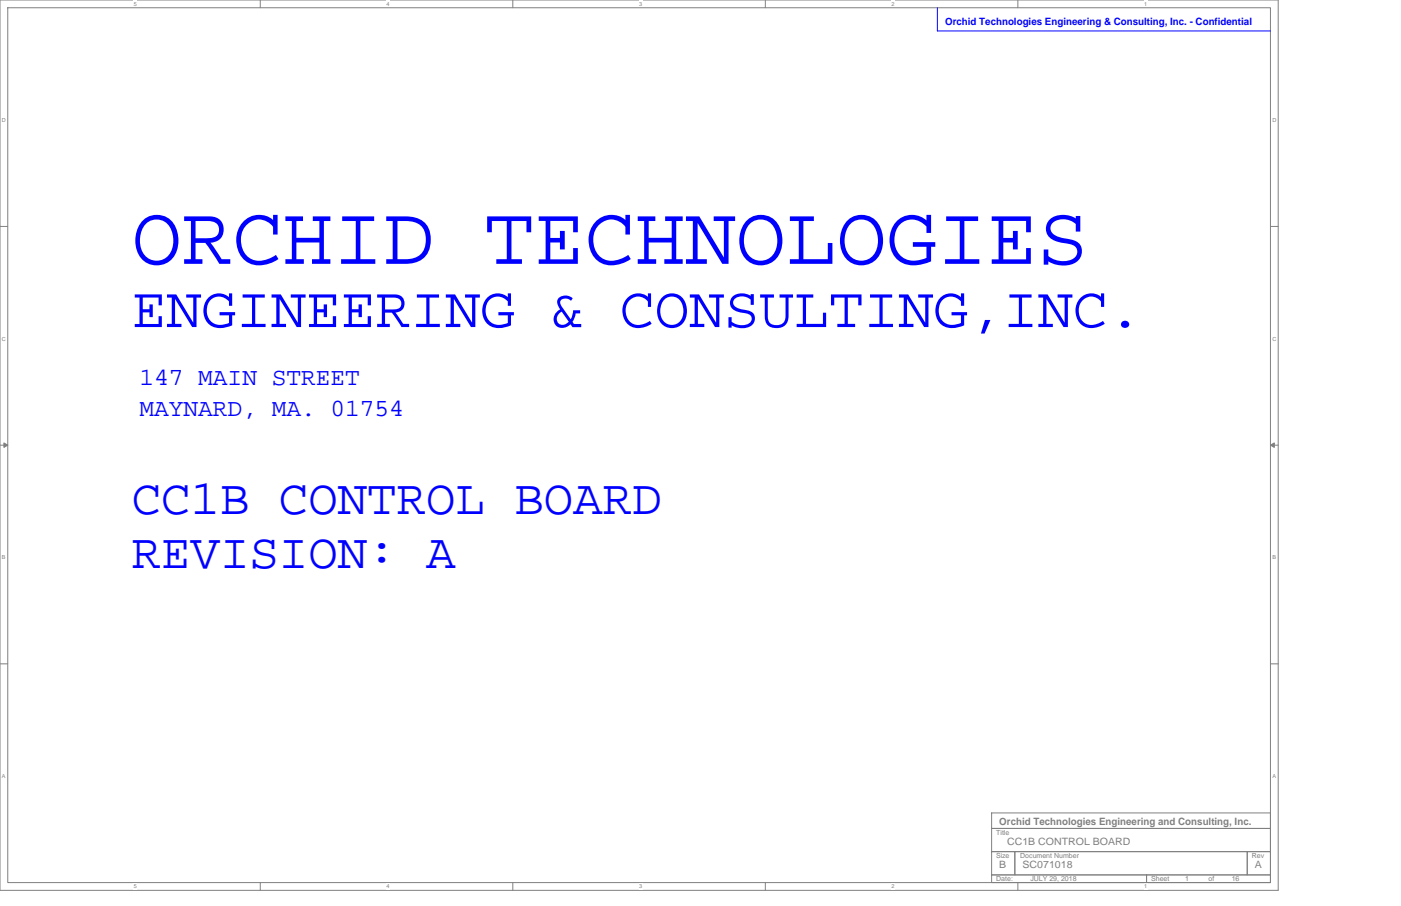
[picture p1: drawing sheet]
<svg xmlns="http://www.w3.org/2000/svg" width="432mm" height="279mm" viewBox="0 0 432 279" stroke-linecap="round" stroke-linejoin="round" font-family="sans-serif">
<defs><g id="words">
<text font-size="26" fill="#00f" x="40.6" y="81.4">ORCHID TECHNOLOGIES</text>
<text font-size="17.9" fill="#00f" x="40.6" y="100.9">ENGINEERING &amp; CONSULTING,INC.</text>
<g font-size="15.3" fill="#00f">
<text x="40.6" y="158.4">CC1B CONTROL BOARD</text>
<text x="40.6" y="175.1">REVISION: A</text>
</g>
<g font-size="7.6" fill="#00f">
<text x="43" y="118.6">147 MAIN STREET</text>
<text x="43" y="128.1">MAYNARD, MA. 01754</text>
</g>
<text font-size="3.1" fill="#00f" x="291.3" y="7.7">Orchid Technologies Engineering &amp; Consulting, Inc. - Confidential</text>
<g font-size="3.1" fill="#808080">
<text x="308" y="254.3">Orchid Technologies Engineering and Consulting, Inc.</text>
<text x="310.4" y="260.7">CC1B CONTROL BOARD</text>
<text x="308" y="267.8">B</text>
<text x="315.2" y="267.8">SC071018</text>
<text x="386.8" y="267.8">A</text>
</g>
<g font-size="2.2" fill="#808080">
<text x="307" y="257.4">Title</text>
<text x="307" y="264.6">Size</text>
<text x="314.5" y="264.6">Document Number</text>
<text x="385.8" y="264.6">Rev</text>
<text x="307" y="271.8">Date:</text>
<text x="317.6" y="271.8">JULY 29, 2018</text>
<text x="354.8" y="271.8">Sheet</text>
<text x="365.3" y="271.8">1</text>
<text x="372.5" y="271.8">of</text>
<text x="379.6" y="271.8">16</text>
</g>
<g font-size="1.7" fill="#808080">
<text x="41.3" y="1.8">5</text>
<text x="119.1" y="1.8">4</text>
<text x="197" y="1.8">3</text>
<text x="274.8" y="1.8">2</text>
<text x="352.6" y="1.8">1</text>
<text x=".6" y="37.6">D</text>
<text x="392.2" y="37.6">D</text>
<text x=".6" y="105.1">C</text>
<text x="392.2" y="105.1">C</text>
<text x=".6" y="172.5">B</text>
<text x="392.2" y="172.5">B</text>
<text x=".6" y="240">A</text>
<text x="392.2" y="240">A</text>
<text x="41.3" y="274">5</text>
<text x="119.1" y="274">4</text>
<text x="197" y="274">3</text>
<text x="274.8" y="274">2</text>
<text x="352.6" y="274">1</text>
</g>
</g></defs>
<path d="M0 0h394v274.6h-394zM2.4 2.4h389.2v269.8h-389.2z" fill="none" stroke="#808080" stroke-width=".31"/>
<g fill="#fff">
<path d="M41.3 .3h.9v1.8h-.9z"/>
<path d="M41.3 272.4h.9v1.9h-.9z"/>
</g>
<path d="M80.2 0v2.4M80.2 272.2v2.4" fill="none" stroke="#808080" stroke-width=".31"/>
<g fill="#fff">
<path d="M119.1 .3h1v1.8h-1z"/>
<path d="M119.1 272.4h1v1.9h-1z"/>
</g>
<path d="M158.1 0v2.4M158.1 272.2v2.4" fill="none" stroke="#808080" stroke-width=".31"/>
<g fill="#fff">
<path d="M197 .3h.9v1.8h-.9z"/>
<path d="M197 272.4h.9v1.9h-.9z"/>
</g>
<path d="M235.9 0v2.4M235.9 272.2v2.4" fill="none" stroke="#808080" stroke-width=".31"/>
<g fill="#fff">
<path d="M274.8 .3h.9v1.8h-.9z"/>
<path d="M274.8 272.4h.9v1.9h-.9z"/>
</g>
<path d="M313.7 0v2.4M313.7 272.2v2.4" fill="none" stroke="#808080" stroke-width=".31"/>
<g fill="#fff">
<path d="M352.6 .3h.9v1.8h-.9z"/>
<path d="M352.6 272.4h.9v1.9h-.9z"/>
<path d="M.6 36.1h1.2v1.9h-1.2z"/>
<path d="M392.2 36.1h1.2v1.9h-1.2z"/>
<path d="M.6 103.5h1.2v1.9h-1.2z"/>
<path d="M392.2 103.5h1.2v1.9h-1.2z"/>
</g>
<path d="M0 69.8h2.4M391.6 69.8h2.4" fill="none" stroke="#808080" stroke-width=".31"/>
<g fill="#fff">
<path d="M.6 171h1.1v1.9h-1.1z"/>
<path d="M392.2 171h1.1v1.9h-1.1z"/>
</g>
<path d="M0 137.3h2.4M391.6 137.3h2.4" fill="none" stroke="#808080" stroke-width=".31"/>
<g fill="#808080" stroke="#808080" stroke-width=".31">
<path d="M1.2 136.6l1.2 .7-1.2 .7z"/>
<path d="M391.6 137.3l1.1-.7v1.4z"/>
</g>
<g fill="#fff">
<path d="M.6 238.4h1.1v1.9h-1.1z"/>
<path d="M392.2 238.4h1.1v1.9h-1.1z"/>
</g>
<path d="M0 204.7h2.4M391.6 204.7h2.4M305.6 250.7h86v4.8h-86zM305.6 255.5h86v7.1h-86zM305.6 262.6h7.2v7.2h-7.2zM305.6 269.8h47.8v2.4h-47.8zM312.8 262.6h71.6v7.2h-71.6zM353.4 269.8h38.2v2.4h-38.2zM384.4 262.6h7.2v7.2h-7.2z" fill="none" stroke="#808080" stroke-width=".31"/>
<path d="M288.9 2.4v7.2l102.7-.1" fill="none" stroke="#00f" stroke-width=".31"/>
<use href="#words"/>
</svg>
